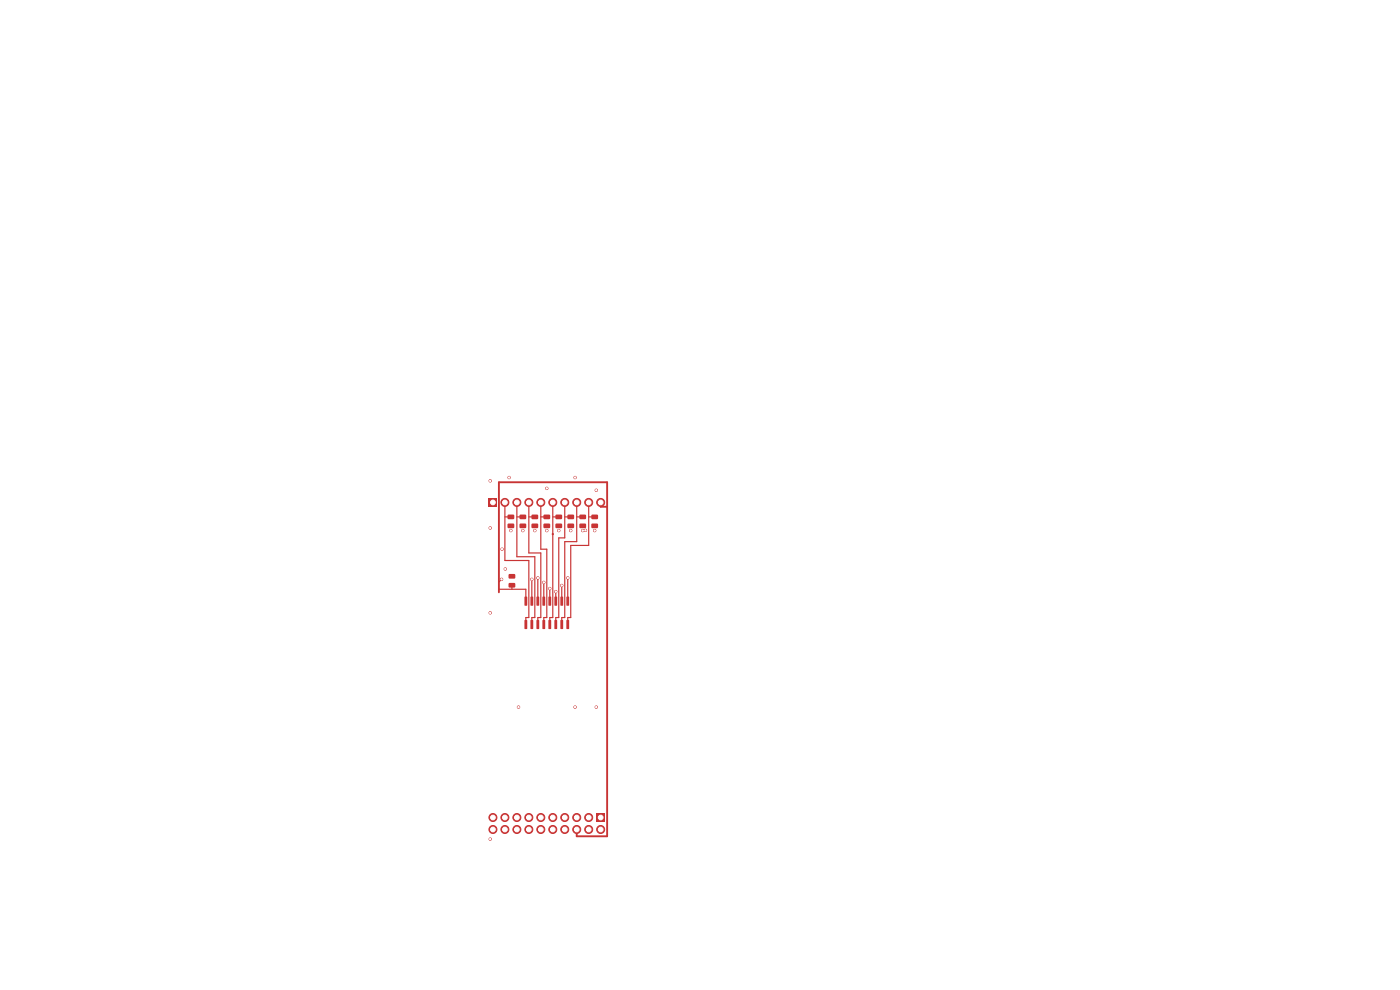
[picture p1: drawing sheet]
<svg xmlns="http://www.w3.org/2000/svg" width="297mm" height="210mm" viewBox="0 0 297 210" stroke-linecap="round" stroke-linejoin="round" font-family="sans-serif">
<path d="M126.6 172.6h1.7v1.7h-1.7z" fill="#c83434"/>
<g fill="#c83434" stroke="#c83434" stroke-width=".21">
<circle cx="127.4" cy="176" r=".85"/>
<circle cx="124.9" cy="173.4" r=".85"/>
<circle cx="124.9" cy="176" r=".85"/>
<circle cx="122.3" cy="173.4" r=".85"/>
<circle cx="122.3" cy="176" r=".85"/>
<circle cx="119.8" cy="173.4" r=".85"/>
<circle cx="119.8" cy="176" r=".85"/>
<circle cx="117.3" cy="173.4" r=".85"/>
<circle cx="117.3" cy="176" r=".85"/>
<circle cx="114.7" cy="173.4" r=".85"/>
<circle cx="114.7" cy="176" r=".85"/>
<circle cx="112.2" cy="173.4" r=".85"/>
<circle cx="112.2" cy="176" r=".85"/>
<circle cx="109.6" cy="173.4" r=".85"/>
<circle cx="109.6" cy="176" r=".85"/>
<circle cx="107.1" cy="173.4" r=".85"/>
<circle cx="107.1" cy="176" r=".85"/>
<circle cx="104.6" cy="173.4" r=".85"/>
<circle cx="104.6" cy="176" r=".85"/>
</g>
<path d="M103.7 105.7h1.7v1.7h-1.7z" fill="#c83434"/>
<g fill="#c83434" stroke="#c83434" stroke-width=".21">
<circle cx="107.1" cy="106.6" r=".85"/>
<circle cx="109.6" cy="106.6" r=".85"/>
<circle cx="112.2" cy="106.6" r=".85"/>
<circle cx="114.7" cy="106.6" r=".85"/>
<circle cx="117.3" cy="106.6" r=".85"/>
<circle cx="119.8" cy="106.6" r=".85"/>
<circle cx="122.3" cy="106.6" r=".85"/>
<circle cx="124.9" cy="106.6" r=".85"/>
<circle cx="127.4" cy="106.6" r=".85"/>
</g>
<g fill="#c83434">
<path d="M111.3 131.5l.5 .1v1.8h-.5z"/>
<path d="M112.6 131.5l.5 .1-.1 1.8h-.5z"/>
<path d="M113.8 131.5l.6 .1-.1 1.8h-.5z"/>
<path d="M115.1 131.5l.6 .1-.1 1.8h-.5z"/>
<path d="M116.4 131.5l.5 .1-.1 1.8h-.5z"/>
<path d="M117.6 131.5l.6 .1-.1 1.8h-.5z"/>
<path d="M118.9 131.5l.6 .1-.1 1.8h-.5z"/>
<path d="M120.2 131.5l.5 .1v1.8h-.5z"/>
<path d="M120.2 126.6h.5v1.9l-.5-.1z"/>
<path d="M118.9 126.6h.6l-.1 1.9-.5-.1z"/>
<path d="M117.6 126.6h.6l-.1 1.9-.5-.1z"/>
<path d="M116.4 126.6h.5l-.1 1.9-.5-.1z"/>
<path d="M115.1 126.6h.6l-.1 1.9-.5-.1z"/>
<path d="M113.8 126.6h.6l-.1 1.9-.5-.1z"/>
<path d="M112.6 126.6h.5l-.1 1.9-.5-.1z"/>
<path d="M111.3 126.6h.5v1.9l-.5-.1z"/>
<path d="M107.7 109.2h1.3l.1 .2v.6l-.2 .2-1.1-.1-.1-.2z"/>
<path d="M107.7 111.1h1.3l.1 .2v.6l-.2 .2-1.1-.1-.1-.2z"/>
<path d="M110.3 109.2h1.2l.1 .2v.6l-.2 .2-1.1-.1-.1-.2z"/>
<path d="M110.3 111.1h1.2l.1 .2v.6l-.2 .2-1.1-.1-.1-.2z"/>
<path d="M112.8 109.2h1.2l.2 .2v.6l-.3 .2-1-.1-.2-.2z"/>
<path d="M112.8 111.1h1.2l.2 .2v.6l-.3 .2-1-.1-.2-.2z"/>
<path d="M115.3 109.2h1.3l.1 .2v.6l-.2 .2-1.1-.1-.1-.2z"/>
<path d="M115.3 111.1h1.3l.1 .2v.6l-.2 .2-1.1-.1-.1-.2z"/>
<path d="M117.9 109.2h1.2l.2 .2-.1 .6-.2 .2-1-.1-.2-.2z"/>
<path d="M117.9 111.1h1.2l.2 .2-.1 .6-.2 .2-1-.1-.2-.2z"/>
<path d="M120.4 109.2h1.3l.1 .2v.6l-.2 .2-1.1-.1-.1-.2z"/>
<path d="M120.4 111.1h1.3l.1 .2v.6l-.2 .2-1.1-.1-.1-.2z"/>
<path d="M123 109.2h1.2l.1 .2v.6l-.2 .2-1.1-.1-.1-.2z"/>
<path d="M123 111.1h1.2l.1 .2v.6l-.2 .2-1.1-.1-.1-.2z"/>
<path d="M125.5 109.2h1.2l.2 .2v.6l-.3 .2-1-.1-.2-.2z"/>
<path d="M125.5 111.1h1.2l.2 .2v.6l-.3 .2-1-.1-.2-.2z"/>
<path d="M107.9 123.7h1.3l.1 .2v.6l-.2 .2-1.1-.1-.1-.2z"/>
<path d="M107.9 121.8h1.3l.1 .2v.6l-.2 .2-1.1-.1-.1-.2z"/>
</g>
<g fill="#c83434" stroke="#c83434" stroke-width=".21">
<circle cx="115.4" cy="123.5" r=".25"/>
<circle cx="116.6" cy="124.8" r=".25"/>
<circle cx="117.9" cy="125.5" r=".25"/>
<circle cx="119.2" cy="124.2" r=".25"/>
<circle cx="112.8" cy="122.9" r=".25"/>
<circle cx="106.4" cy="122.9" r=".25"/>
<circle cx="104" cy="102" r=".25"/>
<circle cx="126.5" cy="104" r=".25"/>
<circle cx="104" cy="178" r=".25"/>
<circle cx="110" cy="150" r=".25"/>
<circle cx="122" cy="150" r=".25"/>
<circle cx="104" cy="130" r=".25"/>
<circle cx="126.5" cy="150" r=".25"/>
<circle cx="116" cy="103.6" r=".25"/>
<circle cx="124.2" cy="112.5" r=".25"/>
<circle cx="104" cy="112" r=".25"/>
<circle cx="108" cy="101.3" r=".25"/>
<circle cx="122" cy="101.3" r=".25"/>
<circle cx="107.2" cy="120.7" r=".25"/>
<circle cx="106.5" cy="116.5" r=".25"/>
<circle cx="108.4" cy="112.5" r=".25"/>
<circle cx="110.9" cy="112.5" r=".25"/>
<circle cx="113.5" cy="112.5" r=".25"/>
<circle cx="116" cy="112.5" r=".25"/>
<circle cx="118.5" cy="112.5" r=".25"/>
<circle cx="121.1" cy="112.5" r=".25"/>
<circle cx="123.6" cy="112.5" r=".25"/>
<circle cx="126.2" cy="112.5" r=".25"/>
<circle cx="120.4" cy="122.6" r=".25"/>
<circle cx="114.1" cy="122.6" r=".25"/>
<circle cx="117.3" cy="113.3" r=".12"/>
</g>
<g fill="none" stroke="#c83434" stroke-width=".25">
<path d="M107.1 106.6v12.3h5.1v12.1h-.6v1.5M107.1 109.7h1.3M109.7 106.6v11.5h3.8v12.9h-.7v1.5M109.7 109.7h1.2M112.2 106.6v10.7h2.5v13.7h-.6v1.5M112.2 109.7h1.3M114.7 106.6v9.9h1.3v14.5h-.6v1.5M114.7 109.7h1.3M117.3 106.6v24.4h-.7v1.5M117.3 109.7h1.2M119.8 106.6v7.5h-1.3v16.9h-.6v1.5M119.8 109.7h1.3"/>
<path d="M122.4 106.6v8.3h-2.6v16.1h-.6v1.5M122.4 109.7h1.2M124.9 106.6v9.1h-3.8v15.3h-.7v1.5M124.9 109.7h1.3M105.8 125h5.8v2.5M106.4 122.9l-.6 .6M108.6 124.2v.8M112.8 122.9v4.6M114.1 122.6v4.9M115.4 123.6v3.9M116.6 124.9v2.6M117.9 125.5v2"/>
<path d="M119.2 124.2v3.3M120.4 122.6v4.9"/>
</g>
<path d="M127.4 106.6v.9h1.4M105.8 125.7v-23.4h23v75.1h-6.4v-1.4" fill="none" stroke="#c83434" stroke-width=".4"/>
<g fill="#fff" stroke="#fff" stroke-width=".21">
<circle cx="115.4" cy="123.6" r=".15"/>
<circle cx="116.6" cy="124.9" r=".15"/>
<circle cx="117.9" cy="125.5" r=".15"/>
<circle cx="119.2" cy="124.2" r=".15"/>
<circle cx="112.8" cy="122.9" r=".15"/>
<circle cx="106.4" cy="122.9" r=".15"/>
<circle cx="104" cy="102" r=".15"/>
<circle cx="126.5" cy="104" r=".15"/>
<circle cx="104" cy="178" r=".15"/>
<circle cx="110" cy="150" r=".15"/>
<circle cx="122" cy="150" r=".15"/>
<circle cx="104" cy="130" r=".15"/>
<circle cx="126.5" cy="150" r=".15"/>
<circle cx="116" cy="103.6" r=".15"/>
<circle cx="124.2" cy="112.5" r=".15"/>
<circle cx="104" cy="112" r=".15"/>
<circle cx="108" cy="101.3" r=".15"/>
<circle cx="122" cy="101.3" r=".15"/>
<circle cx="107.2" cy="120.7" r=".15"/>
<circle cx="106.5" cy="116.5" r=".15"/>
<circle cx="108.4" cy="112.6" r=".15"/>
<circle cx="110.9" cy="112.6" r=".15"/>
<circle cx="113.5" cy="112.6" r=".15"/>
<circle cx="116" cy="112.6" r=".15"/>
<circle cx="118.5" cy="112.6" r=".15"/>
<circle cx="121.1" cy="112.6" r=".15"/>
<circle cx="123.6" cy="112.6" r=".15"/>
<circle cx="126.2" cy="112.6" r=".15"/>
<circle cx="120.4" cy="122.6" r=".15"/>
<circle cx="114.1" cy="122.6" r=".15"/>
<circle cx="127.4" cy="173.4" r=".5"/>
<circle cx="127.4" cy="176" r=".5"/>
<circle cx="124.9" cy="173.4" r=".5"/>
<circle cx="124.9" cy="176" r=".5"/>
<circle cx="122.3" cy="173.4" r=".5"/>
<circle cx="122.3" cy="176" r=".5"/>
<circle cx="119.8" cy="173.4" r=".5"/>
<circle cx="119.8" cy="176" r=".5"/>
<circle cx="117.3" cy="173.4" r=".5"/>
<circle cx="117.3" cy="176" r=".5"/>
<circle cx="114.7" cy="173.4" r=".5"/>
<circle cx="114.7" cy="176" r=".5"/>
<circle cx="112.2" cy="173.4" r=".5"/>
<circle cx="112.2" cy="176" r=".5"/>
<circle cx="109.6" cy="173.4" r=".5"/>
<circle cx="109.6" cy="176" r=".5"/>
<circle cx="107.1" cy="173.4" r=".5"/>
<circle cx="107.1" cy="176" r=".5"/>
<circle cx="104.6" cy="173.4" r=".5"/>
<circle cx="104.6" cy="176" r=".5"/>
<circle cx="104.6" cy="106.6" r=".5"/>
<circle cx="107.1" cy="106.6" r=".5"/>
<circle cx="109.6" cy="106.6" r=".5"/>
<circle cx="112.2" cy="106.6" r=".5"/>
<circle cx="114.7" cy="106.6" r=".5"/>
<circle cx="117.3" cy="106.6" r=".5"/>
<circle cx="119.8" cy="106.6" r=".5"/>
<circle cx="122.3" cy="106.6" r=".5"/>
<circle cx="124.9" cy="106.6" r=".5"/>
<circle cx="127.4" cy="106.6" r=".5"/>
</g>
</svg>
